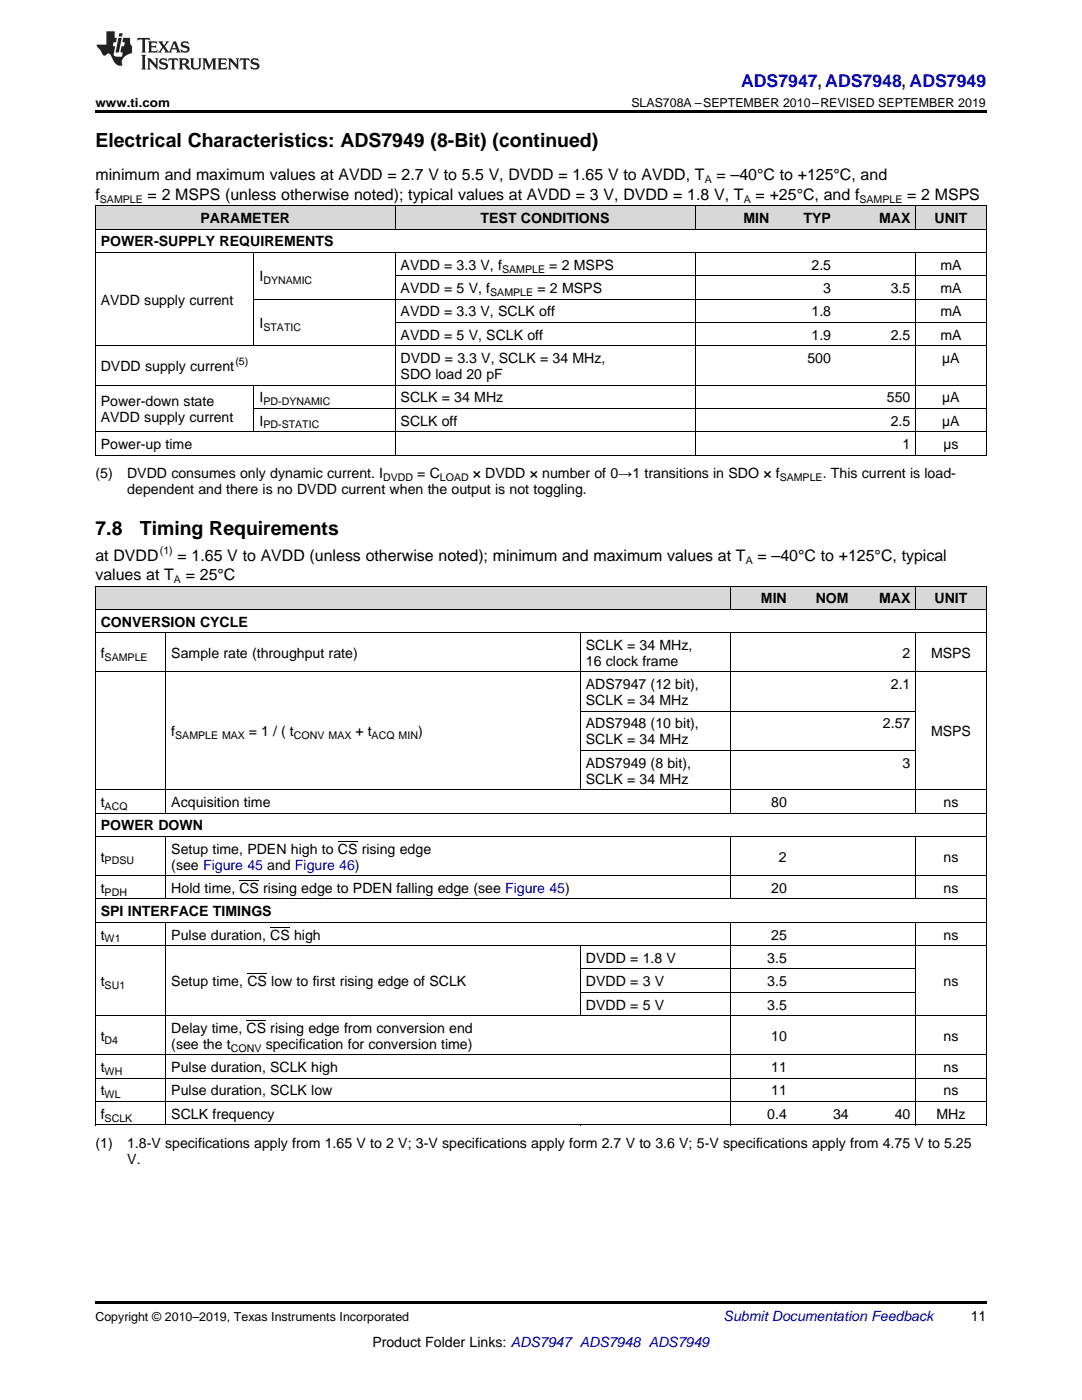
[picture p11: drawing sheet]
<svg xmlns="http://www.w3.org/2000/svg" width="216mm" height="279mm" viewBox="0 0 216 279" stroke-linecap="round" stroke-linejoin="round" font-family="sans-serif">
<defs><g id="words">
<g font-size="3.9">
<text x="19" y="29.3">Electrical Characteristics: ADS7949 (8-Bit) (continued)</text>
<text x="19" y="106.7">7.8</text>
<text x="27.9" y="106.7">Timing Requirements</text>
</g>
<text font-size="3.5" fill="#00f" x="147.9" y="17.3">ADS7947, ADS7948, ADS7949</text>
<g font-size="3.2">
<text x="19" y="36">minimum and maximum values at AVDD = 2.7 V to 5.5 V, DVDD = 1.65 V to AVDD, T</text>
<text x="143" y="36">= –40°C to +125°C, and</text>
<text x="19" y="39.9">f</text>
<text x="29.5" y="39.9">= 2 MSPS (unless otherwise noted); typical values at AVDD = 3 V, DVDD = 1.8 V, T</text>
<text x="150.8" y="39.9">= +25°C, and f</text>
<text x="181" y="39.9">= 2 MSPS</text>
<text x="19" y="111.9">at DVDD</text>
<text x="35.4" y="111.9">= 1.65 V to AVDD (unless otherwise noted); minimum and maximum values at T</text>
<text x="151.2" y="111.9">= –40°C to +125°C, typical</text>
<text x="19" y="115.7">values at T</text>
<text x="37.1" y="115.7">= 25°C</text>
</g>
<g font-size="2.8">
<text x="40" y="44.5">PARAMETER</text>
<text x="95.9" y="44.5">TEST CONDITIONS</text>
<text x="148.3" y="44.5">MIN</text>
<text x="160.3" y="44.5">TYP</text>
<text x="175.4" y="44.5">MAX</text>
<text x="186.5" y="44.5">UNIT</text>
<text x="20.1" y="49.2">POWER-SUPPLY REQUIREMENTS</text>
<text x="79.9" y="53.8">AVDD = 3.3 V, f</text>
<text x="109.6" y="53.8">= 2 MSPS</text>
<text x="161.9" y="53.8">2.5</text>
<text x="187.6" y="53.8">mA</text>
<text x="51.8" y="56.2">I</text>
<text x="79.9" y="58.5">AVDD = 5 V, f</text>
<text x="107.2" y="58.5">= 2 MSPS</text>
<text x="164.3" y="58.5">3</text>
<text x="177.7" y="58.5">3.5</text>
<text x="187.6" y="58.5">mA</text>
<text x="20.1" y="60.8">AVDD supply current</text>
<text x="51.8" y="65.5">I</text>
<text x="79.9" y="63.1">AVDD = 3.3 V, SCLK off</text>
<text x="161.9" y="63.1">1.8</text>
<text x="187.6" y="63.1">mA</text>
<text x="79.9" y="67.8">AVDD = 5 V, SCLK off</text>
<text x="161.9" y="67.8">1.9</text>
<text x="177.7" y="67.8">2.5</text>
<text x="187.6" y="67.8">mA</text>
<text x="20.1" y="74">DVDD supply current</text>
<text x="79.9" y="72.5">DVDD = 3.3 V, SCLK = 34 MHz,</text>
<text x="79.9" y="75.6">SDO load 20 pF</text>
<text x="161.1" y="72.5">500</text>
<text x="188" y="72.5">µA</text>
<text x="20.1" y="81">Power-down state</text>
<text x="51.8" y="80.3">I</text>
<text x="79.9" y="80.3">SCLK = 34 MHz</text>
<text x="177" y="80.3">550</text>
<text x="188" y="80.3">µA</text>
<text x="20.1" y="84.2">AVDD supply current</text>
<text x="20.1" y="89.6">Power-up time</text>
<text x="51.8" y="84.9">I</text>
<text x="79.9" y="84.9">SCLK off</text>
<text x="177.7" y="84.9">2.5</text>
<text x="180.1" y="89.6">1</text>
<text x="188" y="84.9">µA</text>
<text x="188.2" y="89.6">µs</text>
<text x="19" y="95.5">(5)</text>
<text x="25.4" y="95.5">DVDD consumes only dynamic current. I</text>
<text x="83.3" y="95.5">= C</text>
<text x="94.4" y="95.5">× DVDD × number of 0→1 transitions in SDO × f</text>
<text x="164.2" y="95.5">. This current is load-</text>
<text x="25.4" y="98.6">dependent and there is no DVDD current when the output is not toggling.</text>
<text x="20.1" y="125.1">CONVERSION CYCLE</text>
<text x="151.8" y="120.4">MIN</text>
<text x="162.8" y="120.4">NOM</text>
<text x="175.4" y="120.4">MAX</text>
<text x="186.5" y="120.4">UNIT</text>
<text x="20.1" y="131.3">f</text>
<text x="34.2" y="131.3">Sample rate (throughput rate)</text>
<text x="116.9" y="129.7">SCLK = 34 MHz,</text>
<text x="180.1" y="131.3">2</text>
<text x="185.8" y="131.3">MSPS</text>
<text x="116.9" y="132.9">16 clock frame</text>
<text x="116.9" y="137.5">ADS7947 (12 bit),</text>
<text x="177.8" y="137.5">2.1</text>
<text x="116.9" y="140.7">SCLK = 34 MHz</text>
<text x="34.2" y="147">f</text>
<text x="49.7" y="147">= 1 / ( t</text>
<text x="70.9" y="147">+ t</text>
<text x="83.4" y="147">)</text>
<text x="116.9" y="145.4">ADS7948 (10 bit),</text>
<text x="116.9" y="148.6">SCLK = 34 MHz</text>
<text x="176.2" y="145.4">2.57</text>
<text x="185.8" y="147">MSPS</text>
<text x="116.9" y="153.2">ADS7949 (8 bit),</text>
<text x="180.1" y="153.2">3</text>
<text x="20.1" y="161">t</text>
<text x="34.2" y="161">Acquisition time</text>
<text x="116.9" y="156.4">SCLK = 34 MHz</text>
<text x="153.9" y="161">80</text>
<text x="188.3" y="161">ns</text>
<text x="20.1" y="165.7">POWER DOWN</text>
<text x="20.1" y="171.9">t</text>
<text x="34.2" y="170.4">Setup time, PDEN high to CS rising edge</text>
<text x="34.2" y="173.5">(see Figure 45 and Figure 46)</text>
<text x="155.4" y="171.9">2</text>
<text x="188.3" y="171.9">ns</text>
<text x="20.1" y="178.2">t</text>
<text x="34.2" y="178.2">Hold time, CS rising edge to PDEN falling edge (see Figure 45)</text>
<text x="153.9" y="178.2">20</text>
<text x="188.3" y="178.2">ns</text>
<text x="20.1" y="182.8">SPI INTERFACE TIMINGS</text>
<text x="20.1" y="187.5">t</text>
<text x="34.2" y="187.5">Pulse duration, CS high</text>
<text x="153.9" y="187.5">25</text>
<text x="188.3" y="187.5">ns</text>
<text x="20.1" y="196.8">t</text>
<text x="34.2" y="196.8">Setup time, CS low to first rising edge of SCLK</text>
<text x="116.9" y="192.2">DVDD = 1.8 V</text>
<text x="116.9" y="196.8">DVDD = 3 V</text>
<text x="153.1" y="192.2">3.5</text>
<text x="153.1" y="196.8">3.5</text>
<text x="188.3" y="196.8">ns</text>
<text x="116.9" y="201.5">DVDD = 5 V</text>
<text x="153.1" y="201.5">3.5</text>
<text x="20.1" y="207.7">t</text>
<text x="34.2" y="206.1">Delay time, CS rising edge from conversion end</text>
<text x="34.2" y="209.3">(see the t</text>
<text x="53" y="209.3">specification for conversion time)</text>
<text x="153.9" y="207.7">10</text>
<text x="188.3" y="207.7">ns</text>
<text x="20.1" y="214">t</text>
<text x="34.2" y="214">Pulse duration, SCLK high</text>
<text x="153.9" y="214">11</text>
<text x="188.3" y="214">ns</text>
<text x="20.1" y="218.6">t</text>
<text x="34.2" y="218.6">Pulse duration, SCLK low</text>
<text x="153.9" y="218.6">11</text>
<text x="188.3" y="218.6">ns</text>
<text x="20.1" y="223.3">f</text>
<text x="34.2" y="223.3">SCLK frequency</text>
<text x="153.1" y="223.3">0.4</text>
<text x="166.2" y="223.3">34</text>
<text x="178.5" y="223.3">40</text>
<text x="186.9" y="223.3">MHz</text>
<text x="19" y="229.1">(1)</text>
<text x="25.4" y="229.1">1.8-V specifications apply from 1.65 V to 2 V; 3-V specifications apply form 2.7 V to 3.6 V; 5-V specifications apply from 4.75 V to 5.25</text>
<text x="25.4" y="232.3">V.</text>
<text x="193.7" y="263.6">11</text>
<text x="74.3" y="268.9">Product Folder Links: ADS7947 ADS7948 ADS7949</text>
</g>
<text font-size="2.8" fill="#0000c8" x="144.4" y="263.6">Submit Documentation Feedback</text>
<g font-size="2.5">
<text x="19" y="21.4">www.ti.com</text>
<text x="126" y="21.4">SLAS708A –SEPTEMBER 2010–REVISED SEPTEMBER 2019</text>
<text x="19" y="263.6">Copyright © 2010–2019, Texas Instruments Incorporated</text>
</g>
<g font-size="2.1">
<text x="19.9" y="40.5">SAMPLE</text>
<text x="140.6" y="36.6">A</text>
<text x="148.4" y="40.5">A</text>
<text x="171.5" y="40.5">SAMPLE</text>
<text x="52.6" y="56.7">DYNAMIC</text>
<text x="97.8" y="59.1">SAMPLE</text>
<text x="100.2" y="54.4">SAMPLE</text>
<text x="52.6" y="66">STATIC</text>
<text x="47" y="72.9">(5)</text>
<text x="52.6" y="80.9">PD-DYNAMIC</text>
<text x="52.6" y="85.5">PD-STATIC</text>
<text x="76.4" y="96">DVDD</text>
<text x="87.8" y="96">LOAD</text>
<text x="155.6" y="96">SAMPLE</text>
<text x="31.9" y="110.6">(1)</text>
<text x="148.8" y="112.5">A</text>
<text x="34.7" y="116.4">A</text>
<text x="20.9" y="131.9">SAMPLE</text>
<text x="35" y="147.5">SAMPLE MAX</text>
<text x="58.6" y="147.5">CONV MAX</text>
<text x="74.2" y="147.5">ACQ MIN</text>
<text x="20.9" y="161.6">ACQ</text>
<text x="20.9" y="172.5">PDSU</text>
<text x="20.9" y="178.8">PDH</text>
<text x="20.9" y="188.1">W1</text>
<text x="20.9" y="197.4">SU1</text>
<text x="20.9" y="208.3">D4</text>
<text x="46.1" y="209.9">CONV</text>
<text x="20.9" y="214.5">WH</text>
<text x="20.9" y="219.2">WL</text>
<text x="20.9" y="223.8">SCLK</text>
</g>
</g></defs>
<g fill="#d8d8d8">
<path d="M19 117h14.1v4.7h-14.1z"/>
<path d="M33.1 117h82.8v4.7h-82.8z"/>
<path d="M115.9 117h29.9v4.7h-29.9z"/>
<path d="M145.8 117h12.3v4.7h-12.3z"/>
<path d="M158.1 117h12.3v4.7h-12.3z"/>
<path d="M170.4 117h12.3v4.7h-12.3z"/>
<path d="M182.7 117h14.1v4.7h-14.1z"/>
<path d="M19 41.1h31.7v4.7h-31.7z"/>
<path d="M50.7 41.1h28.2v4.7h-28.2z"/>
<path d="M78.9 41.1h59.8v4.7h-59.8z"/>
<path d="M138.7 41.1h15.9v4.7h-15.9z"/>
<path d="M154.6 41.1h12.3v4.7h-12.3z"/>
<path d="M166.9 41.1h15.8v4.7h-15.8z"/>
<path d="M182.7 41.1h14.1v4.7h-14.1z"/>
</g>
<path d="M19 22h177.8v.5h-177.8zM19 224.5h.2zM115.7 224.5h.2zM145.7 224.5h.1zM182.6 224.5h.1zM196.7 224.5h.1zM19 259.7h177.8v.5h-177.8z" fill="#000"/>
<g fill="none" stroke="#000" stroke-width=".2">
<path d="M19 50.4h177.8M19 45.7h177.8M19 41.1h177.8M19.1 41.1v49.8M50.7 50.4v18.7M50.7 59.7h146.1M78.8 41.1v4.7M78.8 50.4v40.5M78.9 55.1h117.9M138.7 41.1v4.7M138.7 50.4v40.5M182.7 41.1v4.7"/>
<path d="M182.7 50.4v40.5M196.8 41.1v49.8M19 76.9h177.8M19 69h177.8M50.7 76.9v9.3M78.9 64.4h117.9M19 90.8h177.8M19 86.2h177.8M50.7 81.5h146.1M19 117h177.8M19.1 117v107.5M145.7 117v4.7"/>
<path d="M182.7 117v4.7M196.8 117v107.5M19 134.1h177.8M19 126.3h177.8M19 121.6h177.8M33.1 126.3v36M115.8 126.3v31.4M145.7 126.3v36M182.7 126.3v36M19 157.6h177.8M115.9 149.8h66.8M115.9 141.9h66.8"/>
<path d="M19 179.4h177.8M19 174.7h177.8M19 166.9h177.8M19 162.3h177.8M33.1 166.9v12.6M145.7 166.9v12.6M182.7 166.9v12.6M19 188.7h177.8M19 184.1h177.8M33.1 184.1v40.4M115.8 188.7v14M115.9 198h66.8"/>
<path d="M115.9 193.4h66.8M145.7 184.1v40.4M182.7 184.1v40.4M19 219.8h177.8M19 215.2h177.8M19 210.5h177.8M19 202.7h177.8M19 224.5h177.8"/>
</g>
<g fill="#231f20">
<path d="M27.5 7.6l-.1 .5 .4-.2h.6v.1v2.1l-.2 .4h1l-.3-.4v-2.1l.1-.1h.5l.5 .2-.2-.5zM29.5 8.3l.2 .3v1.5l-.2 .4h1.8l.2-.6a1.04 1.04 0 0 1-1.3 .2v-.7h.6l.3 .2v-.6l-.3 .2h-.6v-.6l.8-.1 .4 .3-.2-.5zM31.5 8.3l.9 1.1-.9 1.1h.8l-.2-.2 .5-.7 .4 .7-.2 .2h1.5l-.1-.2 .1-.4h.9l.1 .4-.2 .2h1l-.3-.3-.7-1.9h-.5l-.9 2-.8-1 .9-1h-.8l.1 .3-.3 .5-.4-.6 .2-.2zM34.7 8.6l.4 1h-.7zM36.3 8.4a.63 .63 0 0 0-.2 .7 .63 .63 0 0 0 .6 .4l.6 .2 .1 .2a.75 .75 0 0 1-.7 .4 .75 .75 0 0 1-.6-.5l.1 .7 .1-.1a1.11 1.11 0 0 0 1.5-.6 1.13 1.13 0 0 0-1.2-.8l-.1-.4a1.04 1.04 0 0 1 1.2 .2l-.2-.5-.1 .1-.5-.2zM28.2 10.9l.2 .4v2.2l-.2 .4h1l-.3-.4v-2.2l.3-.4zM29.3 11.6l.3 .4v1.5l-.3 .4h.8l-.2-.4v-1.3l1.5 1.7v-1.9l.2-.4h-.7l.2 .4v.9l-1.1-1.3zM32 11.8a.62 .62 0 0 0-.2 .7 .62 .62 0 0 0 .6 .4l.6 .1 .1 .3a.76 .76 0 0 1-.7 .3 .76 .76 0 0 1-.6-.4l.1 .7 .1-.1a1.11 1.11 0 0 0 1.5-.6 1.13 1.13 0 0 0-1.2-.8l-.1-.4a1.04 1.04 0 0 1 1.2 .2l-.2-.6-.1 .1-.5-.1zM33.7 11.6l-.2 .6a.61 .61 0 0 1 .8-.3v1.6l-.2 .4h.9l-.2-.4v-1.6a.63 .63 0 0 1 .8 .3l-.2-.6zM35.6 11.6l.3 .4v1.5l-.3 .4h1l-.2-.2v-.8l.5 .2a.76 .76 0 0 0 1.2 .7l-1-1a.58 .58 0 0 0 .6-.5 .58 .58 0 0 0-.5-.6zM36.4 11.9h.1a.45 .45 0 0 1 .5 .1 .45 .45 0 0 1 .1 .5l-.7 .2zM37.9 11.6l.2 .2a2.17 2.17 0 0 0 .3 1.9 .99 .99 0 0 0 1.6-.6v-1.1l.2-.4h-.7l.2 .2a1.92 1.92 0 0 1-.2 1.8 .6 .6 0 0 1-.9-.5v-1.1l.2-.4zM40.4 11.6l.2 .4v1.5l-.2 .4h.7l-.2-.4v-1.4l.8 1.8 .8-1.8v1.4l-.2 .4h.9l-.2-.4v-1.5l.2-.4h-.8l-.6 1.5-.6-1.5zM43.4 11.6l.2 .4v1.5l-.2 .4h1.8l.2-.6a1.04 1.04 0 0 1-1.3 .1v-.6h.5l.4 .2v-.6l-.4 .2h-.5v-.7h.8l.3 .3-.1-.6zM45.5 11.6l.2 .4v1.5l-.2 .4h.7l-.2-.4v-1.3l1.5 1.7v-1.9l.2-.4h-.7l.2 .4v.9l-1.1-1.3zM47.9 11.6l-.1 .6a.61 .61 0 0 1 .8-.3v1.6l-.3 .4h1l-.3-.4 .1-1.6a.63 .63 0 0 1 .7 .3l-.1-.6zM50.2 11.8a.62 .62 0 0 0-.2 .7 .62 .62 0 0 0 .6 .4l.6 .1 .2 .3a.76 .76 0 0 1-.8 .3 .76 .76 0 0 1-.6-.4l.1 .7 .2-.1a1.11 1.11 0 0 0 1.5-.6 1.13 1.13 0 0 0-1.3-.8l-.1-.4a1.04 1.04 0 0 1 1.2 .2l-.1-.6-.2 .1-.5-.1z"/>
<path d="M21.2 6.3v2.6h-1.9l.1 .4 .7 .9a.91 .91 0 0 0 1 .8 .56 .56 0 0 1 .5-.3 .56 .56 0 0 1 .5 .3l.4 .8a1.53 1.53 0 0 0 1.9 1.2 1.54 1.54 0 0 1 1-2.1l.9-.3v-1.4a1.52 1.52 0 0 1-.3-1.6h-1.4l-.2 .8h.5l-.2 .8h-.4l-.2 1v.2l.4 .1-.2 .8a1.93 1.93 0 0 1-1.6-.3l.3-1.8h-.5l.2-.8h.4l.2-.8h-.4v-1.3zM23.6 7.6l-.6 2.9h.7l.6-2.9zM23.8 6.6l-.1 .7h.6l.2-.7z"/>
</g>
<path d="M47.8 175.7h3.9M67.4 167.9h3.9M49.4 194.3h3.9M53.9 185h3.9M49.2 203.6h3.9" fill="none" stroke="#000" stroke-width=".2"/>
<use href="#words"/>
</svg>
